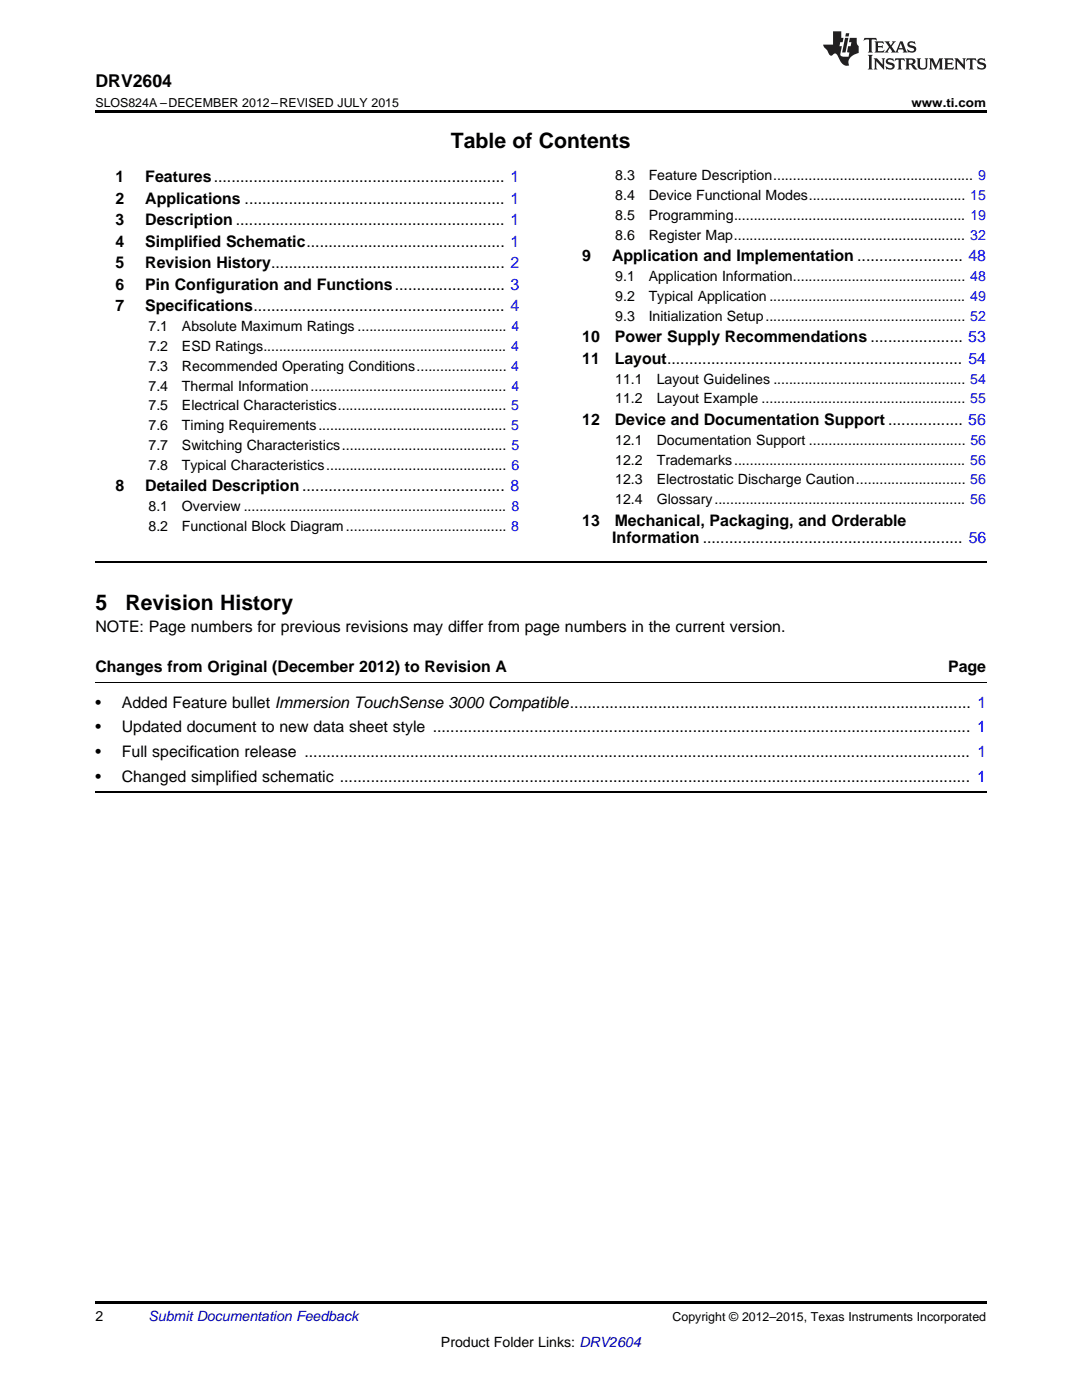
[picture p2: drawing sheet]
<svg xmlns="http://www.w3.org/2000/svg" width="216mm" height="279mm" viewBox="0 0 216 279" stroke-linecap="round" stroke-linejoin="round" font-family="sans-serif">
<defs><g id="words">
<g font-size="4.2">
<text x="90" y="29.6">Table of Contents</text>
<text x="19" y="121.7">5</text>
<text x="25" y="121.7">Revision History</text>
</g>
<text font-size="3.5" x="19" y="17.3">DRV2604</text>
<g font-size="3.2">
<text x="23" y="36.3">1</text>
<text x="23" y="40.6">2</text>
<text x="29" y="36.3">Features.................................................................. 1</text>
<text x="29" y="40.6">Applications ........................................................... 1</text>
<text x="23" y="44.9">3</text>
<text x="29" y="44.9">Description ............................................................. 1</text>
<text x="23" y="49.2">4</text>
<text x="23" y="53.6">5</text>
<text x="29" y="49.2">Simplified Schematic............................................. 1</text>
<text x="29" y="53.6">Revision History..................................................... 2</text>
<text x="116.2" y="52.1">9</text>
<text x="122.1" y="52.1">Application and Implementation ........................ 48</text>
<text x="23" y="57.9">6</text>
<text x="29" y="57.9">Pin Configuration and Functions......................... 3</text>
<text x="23" y="62.2">7</text>
<text x="29" y="62.2">Specifications......................................................... 4</text>
<text x="116.2" y="68.3">10</text>
<text x="122.7" y="68.3">Power Supply Recommendations ..................... 53</text>
<text x="116.2" y="72.6">11</text>
<text x="122.7" y="72.6">Layout................................................................... 54</text>
<text x="116.2" y="84.8">12</text>
<text x="122.7" y="84.8">Device and Documentation Support ................. 56</text>
<text x="23" y="98.1">8</text>
<text x="29" y="98.1">Detailed Description.............................................. 8</text>
<text x="116.2" y="104.9">13</text>
<text x="122.7" y="104.9">Mechanical, Packaging, and Orderable</text>
<text x="122.2" y="108.4">Information ........................................................... 56</text>
<text x="19" y="126">NOTE: Page numbers for previous revisions may differ from page numbers in the current version.</text>
<text x="19" y="134.2">Changes from Original (December 2012) to Revision A</text>
<text x="189.2" y="134.2">Page</text>
<text x="19" y="141.2">•</text>
<text x="24.3" y="141.2">Added Feature bullet Immersion TouchSense 3000 Compatible........................................................................................... 1</text>
<text x="19" y="146.2">•</text>
<text x="24.3" y="146.2">Updated document to new data sheet style .......................................................................................................................... 1</text>
<text x="19" y="151.1">•</text>
<text x="24.3" y="151.1">Full specification release ....................................................................................................................................................... 1</text>
<text x="19" y="156">•</text>
<text x="24.3" y="156">Changed simplified schematic ............................................................................................................................................... 1</text>
</g>
<g font-size="2.8">
<text x="122.8" y="36">8.3</text>
<text x="129.4" y="36">Feature Description................................................... 9</text>
<text x="122.8" y="39.9">8.4</text>
<text x="129.4" y="39.9">Device Functional Modes........................................ 15</text>
<text x="122.8" y="43.9">8.5</text>
<text x="122.8" y="47.8">8.6</text>
<text x="129.4" y="43.9">Programming........................................................... 19</text>
<text x="129.4" y="47.8">Register Map........................................................... 32</text>
<text x="122.8" y="56.1">9.1</text>
<text x="129.4" y="56.1">Application Information............................................ 48</text>
<text x="122.8" y="60">9.2</text>
<text x="122.8" y="64">9.3</text>
<text x="129.4" y="60">Typical Application .................................................. 49</text>
<text x="129.4" y="64">Initialization Setup................................................... 52</text>
<text x="29.6" y="66.1">7.1</text>
<text x="29.6" y="70.1">7.2</text>
<text x="36.3" y="66.1">Absolute Maximum Ratings ...................................... 4</text>
<text x="36.3" y="70.1">ESD Ratings.............................................................. 4</text>
<text x="29.6" y="74">7.3</text>
<text x="29.6" y="78">7.4</text>
<text x="36.3" y="74">Recommended Operating Conditions....................... 4</text>
<text x="36.3" y="78">Thermal Information.................................................. 4</text>
<text x="122.8" y="76.6">11.1</text>
<text x="131" y="76.6">Layout Guidelines ................................................. 54</text>
<text x="29.6" y="81.9">7.5</text>
<text x="36.3" y="81.9">Electrical Characteristics........................................... 5</text>
<text x="122.8" y="80.5">11.2</text>
<text x="131" y="80.5">Layout Example .................................................... 55</text>
<text x="29.6" y="85.9">7.6</text>
<text x="29.6" y="89.8">7.7</text>
<text x="36.3" y="85.9">Timing Requirements................................................ 5</text>
<text x="36.3" y="89.8">Switching Characteristics.......................................... 5</text>
<text x="122.8" y="88.8">12.1</text>
<text x="131" y="88.8">Documentation Support ........................................ 56</text>
<text x="29.6" y="93.8">7.8</text>
<text x="36.3" y="93.8">Typical Characteristics.............................................. 6</text>
<text x="122.8" y="92.7">12.2</text>
<text x="131" y="92.7">Trademarks........................................................... 56</text>
<text x="122.8" y="96.7">12.3</text>
<text x="122.8" y="100.6">12.4</text>
<text x="131" y="96.7">Electrostatic Discharge Caution............................ 56</text>
<text x="131" y="100.6">Glossary................................................................ 56</text>
<text x="29.6" y="102">8.1</text>
<text x="29.6" y="106">8.2</text>
<text x="36.3" y="102">Overview ................................................................... 8</text>
<text x="36.3" y="106">Functional Block Diagram......................................... 8</text>
<text x="19" y="263.6">2</text>
<text x="88" y="268.9">Product Folder Links: DRV2604</text>
</g>
<text font-size="2.8" fill="#0000c8" x="29.6" y="263.6">Submit Documentation Feedback</text>
<g font-size="2.5">
<text x="19" y="21.4">SLOS824A –DECEMBER 2012–REVISED JULY 2015</text>
<text x="181.9" y="21.4">www.ti.com</text>
<text x="134.2" y="263.6">Copyright © 2012–2015, Texas Instruments Incorporated</text>
</g>
</g></defs>
<path d="M19 22h177.8v.5h-177.8zM19 259.7h177.8v.5h-177.8z" fill="#000"/>
<path d="M19 112.1h177.8M19 158h177.8" fill="none" stroke="#000" stroke-width=".35"/>
<path d="M19 136.2h177.8" fill="none" stroke="#000" stroke-width=".2"/>
<g fill="#231f20">
<path d="M172.5 7.6l-.1 .5 .4-.2h.6v.1v2.1l-.2 .4h.9l-.2-.4v-2.1l.1-.1h.5l.5 .2-.2-.5zM174.5 8.3l.2 .3v1.5l-.2 .4h1.8l.2-.6a1.04 1.04 0 0 1-1.3 .2v-.7h.6l.3 .2v-.6l-.3 .2h-.6v-.6l.8-.1 .4 .3-.2-.5zM176.5 8.3l.9 1.1-.9 1.1h.8l-.2-.2 .4-.7 .5 .7-.2 .2h1.5l-.2-.2 .2-.4h.9l.1 .4-.2 .2h1l-.3-.3-.7-1.9h-.5l-.9 2-.8-1 .9-1h-.8l.1 .3-.4 .5-.3-.6 .1-.2zM179.7 8.6l.4 1h-.7zM181.3 8.4a.63 .63 0 0 0-.2 .7 .63 .63 0 0 0 .6 .4l.6 .2 .1 .2a.75 .75 0 0 1-.7 .4 .75 .75 0 0 1-.6-.5l.1 .7 .1-.1a1.11 1.11 0 0 0 1.5-.6 1.13 1.13 0 0 0-1.2-.8l-.1-.4a1.04 1.04 0 0 1 1.2 .2l-.2-.5-.2 .1-.4-.2zM173.2 10.9l.2 .4v2.2l-.2 .4h1l-.3-.4v-2.2l.3-.4zM174.3 11.6l.3 .4v1.5l-.3 .4h.8l-.2-.4v-1.3l1.5 1.7v-1.9l.2-.4h-.7l.2 .4v.9l-1.1-1.3zM177 11.8a.62 .62 0 0 0-.2 .7 .62 .62 0 0 0 .6 .4l.6 .1 .1 .3a.76 .76 0 0 1-.7 .3 .76 .76 0 0 1-.7-.4l.2 .7 .1-.1a1.11 1.11 0 0 0 1.5-.6 1.13 1.13 0 0 0-1.2-.8l-.1-.4a1.04 1.04 0 0 1 1.2 .2l-.2-.6-.2 .1-.5-.1zM178.7 11.6l-.2 .6a.61 .61 0 0 1 .8-.3v1.6l-.2 .4h.9l-.2-.4v-1.6a.63 .63 0 0 1 .7 .3l-.1-.6zM180.6 11.6l.3 .4v1.5l-.3 .4h1l-.2-.2-.1-.8 .6 .2a.76 .76 0 0 0 1.2 .7l-1-1a.58 .58 0 0 0 .6-.5 .58 .58 0 0 0-.5-.6zM181.4 11.9h.1a.45 .45 0 0 1 .5 .1 .45 .45 0 0 1 .1 .5l-.8 .2zM182.9 11.6l.2 .2a2.17 2.17 0 0 0 .3 1.9 .99 .99 0 0 0 1.6-.6v-1.1l.2-.4h-.7l.2 .2a1.92 1.92 0 0 1-.2 1.8 .6 .6 0 0 1-.9-.5v-1.1l.2-.4zM185.4 11.6l.2 .4v1.5l-.2 .4h.7l-.2-.4v-1.4l.8 1.8 .8-1.8v1.4l-.2 .4h.9l-.2-.4v-1.5l.2-.4h-.8l-.6 1.5-.6-1.5zM188.4 11.6l.2 .4v1.5l-.2 .4h1.8l.1-.6a1.04 1.04 0 0 1-1.2 .1v-.6h.5l.4 .2v-.6l-.4 .2h-.5v-.7h.8l.3 .3-.1-.6zM190.5 11.6l.2 .4v1.5l-.2 .4h.7l-.2-.4v-1.3l1.5 1.7v-1.9l.2-.4h-.7l.2 .4v.9l-1.1-1.3zM192.9 11.6l-.1 .6a.61 .61 0 0 1 .7-.3l.1 1.6-.3 .4h1l-.3-.4 .1-1.6a.63 .63 0 0 1 .7 .3l-.1-.6zM195.2 11.8a.62 .62 0 0 0-.2 .7 .62 .62 0 0 0 .6 .4l.6 .1 .1 .3a.76 .76 0 0 1-.7 .3 .76 .76 0 0 1-.6-.4l.1 .7 .1-.1a1.11 1.11 0 0 0 1.6-.6 1.13 1.13 0 0 0-1.3-.8l-.1-.4a1.04 1.04 0 0 1 1.2 .2l-.1-.6-.2 .1-.5-.1z"/>
<path d="M166.2 6.3v2.6h-1.9v.4l.8 .9a.91 .91 0 0 0 1 .8 .56 .56 0 0 1 .5-.3 .56 .56 0 0 1 .5 .3l.4 .8a1.53 1.53 0 0 0 1.9 1.2 1.54 1.54 0 0 1 1-2.1l.9-.3v-1.4a1.52 1.52 0 0 1-.4-1.6h-1.3l-.2 .8h.5l-.2 .8h-.5l-.1 1v.2l.4 .1-.2 .8a1.93 1.93 0 0 1-1.6-.3l.3-1.8h-.5l.2-.8h.4l.2-.8h-.4v-1.3zM168.6 7.6l-.6 2.9h.7l.6-2.9zM168.8 6.6l-.1 .7h.6l.2-.7z"/>
</g>
<use href="#words"/>
</svg>
